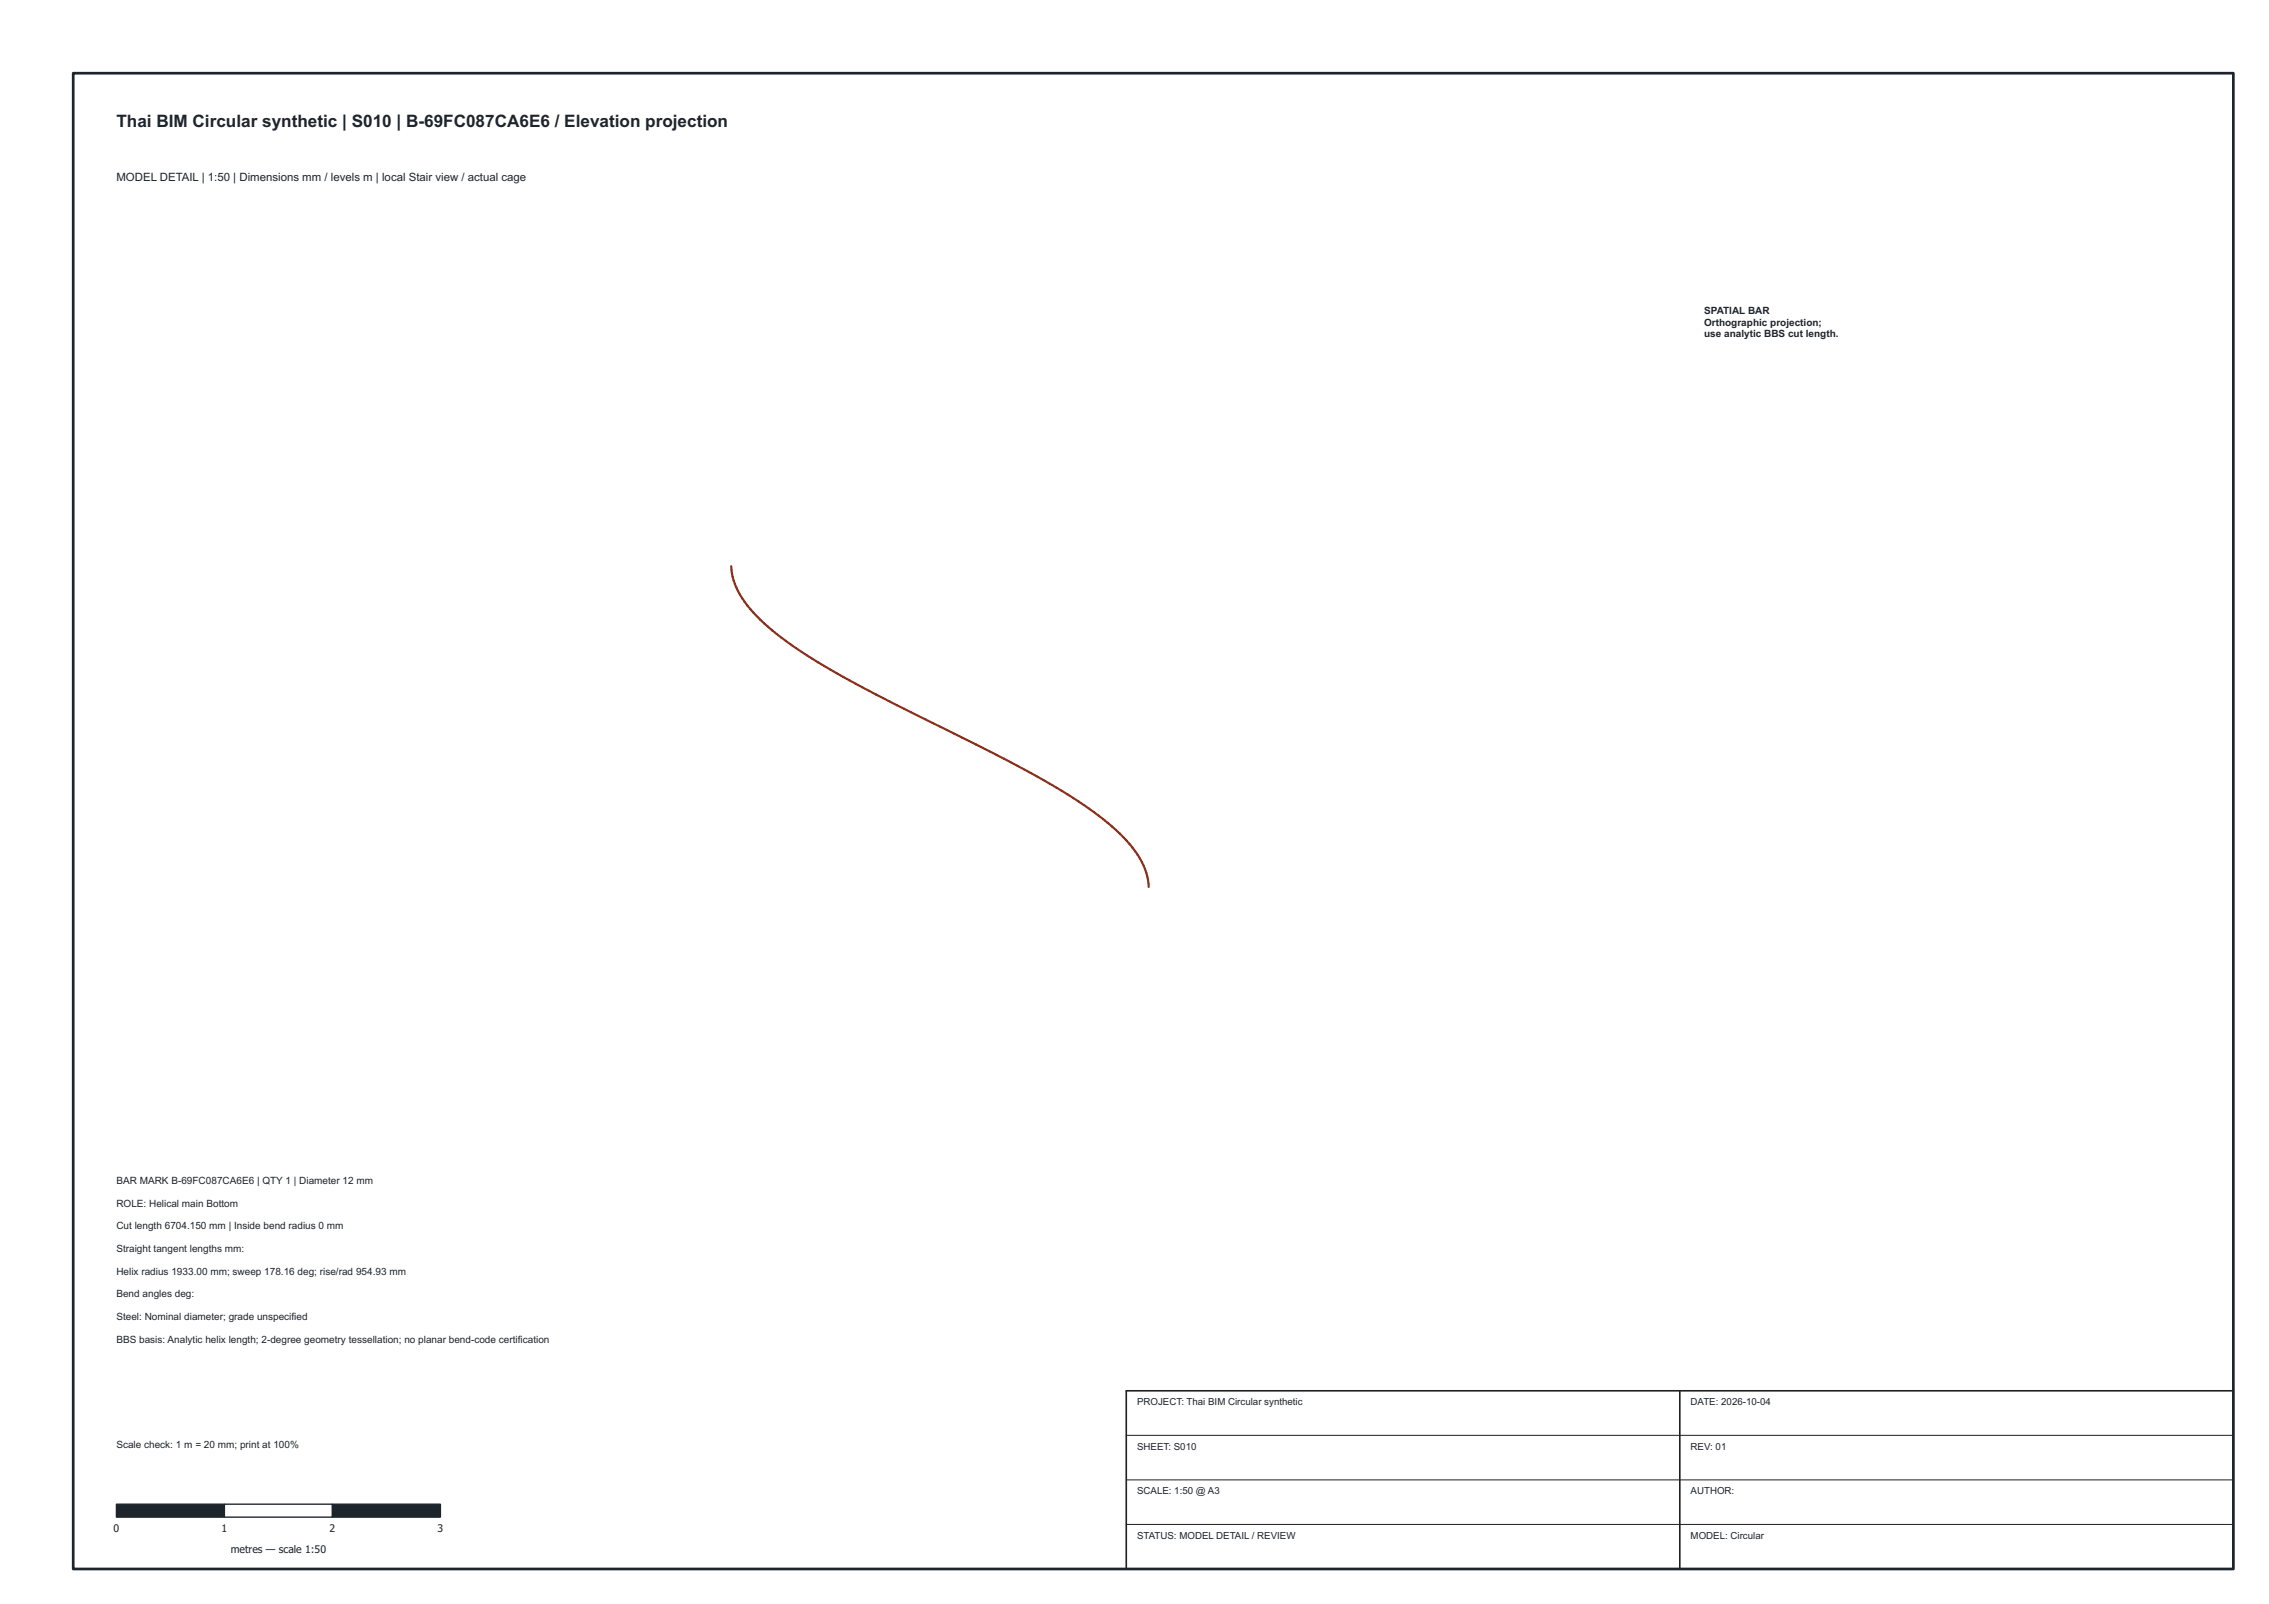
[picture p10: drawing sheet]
<svg xmlns="http://www.w3.org/2000/svg" width="420mm" height="297mm" viewBox="0 0 420 297" stroke-linecap="round" stroke-linejoin="round" font-family="sans-serif">
<defs><g id="words">
<text font-size="3.2" fill="#1e242c" x="21.6" y="23.4">Thai BIM Circular synthetic | S010 | B-69FC087CA6E6 / Elevation projection</text>
<text font-size="2.1" fill="#1e242c" x="21.6" y="33.5">MODEL DETAIL | 1:50 | Dimensions mm / levels m | local Stair view / actual cage</text>
<g font-size="1.9" fill="#1e242c">
<text x="315.6" y="58.2">SPATIAL BAR</text>
<text x="315.6" y="60.3">Orthographic projection;</text>
<text x="315.6" y="62.4">use analytic BBS cut length.</text>
<text x="21.6" y="219.2">BAR MARK B-69FC087CA6E6 | QTY 1 | Diameter 12 mm</text>
<text x="21.6" y="223.4">ROLE: Helical main Bottom</text>
<text x="21.6" y="227.6">Cut length 6704.150 mm | Inside bend radius 0 mm</text>
<text x="21.6" y="231.8">Straight tangent lengths mm:</text>
<text x="21.6" y="236">Helix radius 1933.00 mm; sweep 178.16 deg; rise/rad 954.93 mm</text>
<text x="21.6" y="240.2">Bend angles deg:</text>
<text x="21.6" y="244.4">Steel: Nominal diameter; grade unspecified</text>
<text x="21.6" y="248.6">BBS basis: Analytic helix length; 2-degree geometry tessellation; no planar bend-code certification</text>
<text x="21.6" y="268.2">Scale check: 1 m = 20 mm; print at 100%</text>
<text x="21" y="283.7">0</text>
<text x="41" y="283.7">1</text>
<text x="42.7" y="287.5">metres — scale 1:50</text>
<text x="61" y="283.7">2</text>
<text x="81" y="283.7">3</text>
</g>
<g font-size="1.8" fill="#1e242c">
<text x="210.6" y="260.2">PROJECT: Thai BIM Circular synthetic</text>
<text x="313.1" y="260.2">DATE: 2026-10-04</text>
<text x="210.6" y="268.4">SHEET: S010</text>
<text x="313.1" y="268.4">REV: 01</text>
<text x="210.6" y="276.7">SCALE: 1:50 @ A3</text>
<text x="313.1" y="276.7">AUTHOR:</text>
<text x="210.6" y="284.9">STATUS: MODEL DETAIL / REVIEW</text>
<text x="313.1" y="284.9">MODEL: Circular</text>
</g>
</g></defs>
<path d="M208.6 265.8h205M208.6 274.1h205M208.6 282.3h205" fill="none" stroke="#202020" stroke-width=".19"/>
<path d="M135.4 104.9a14.3 14.3 0 0 0 4.7 9.2 74.4 74.4 0 0 0 17.2 11.9l7.5 3.9 14.6 7.3a156.5 156.5 0 0 1 24 13.9 25.9 25.9 0 0 1 8.4 9.2l.6 2 .3 1.9" fill="none" stroke="#8c301b" stroke-width=".4"/>
<path d="M208.6 257.6h205v33h-205zM311.1 257.6v33" fill="none" stroke="#202020" stroke-width=".3"/>
<path d="M21.6 278.6h20v2.4h-20z" fill="#1e242c" stroke="#1e242c" stroke-width=".25"/>
<path d="M41.6 278.6h20v2.4h-20z" fill="#fff" stroke="#1e242c" stroke-width=".25"/>
<path d="M61.6 278.6h20v2.4h-20z" fill="#1e242c" stroke="#1e242c" stroke-width=".25"/>
<path d="M13.6 13.6h400v277h-400z" fill="none" stroke="#1e242c" stroke-width=".5"/>
<use href="#words"/>
</svg>
